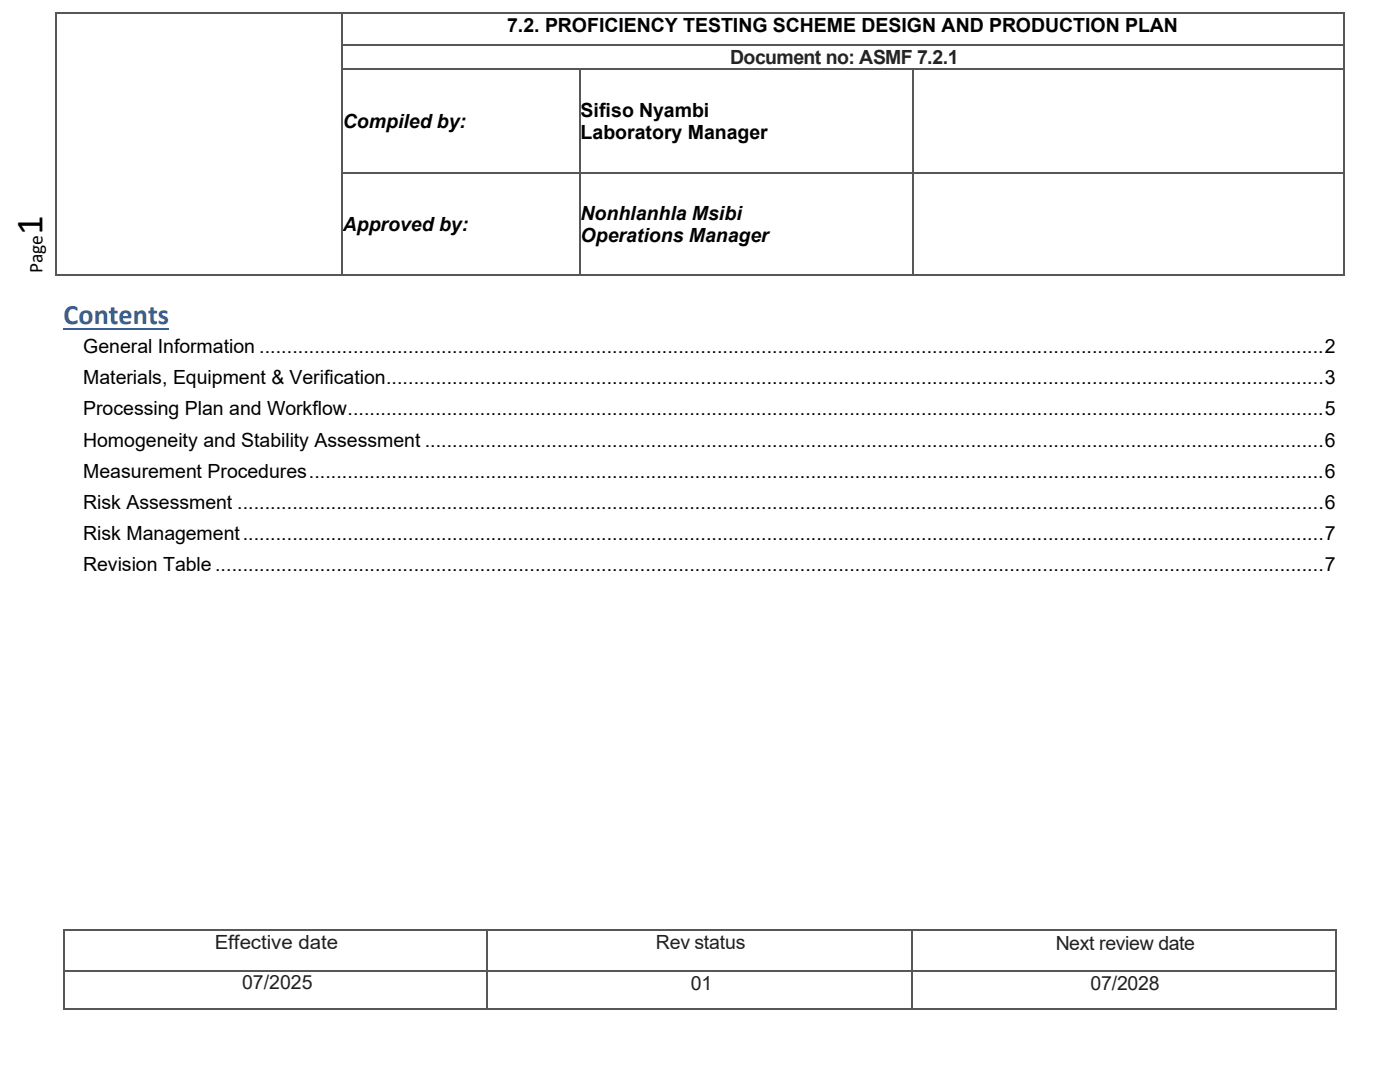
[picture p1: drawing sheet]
<svg xmlns="http://www.w3.org/2000/svg" width="279mm" height="216mm" viewBox="0 0 279 216" stroke-linecap="round" stroke-linejoin="round" font-family="sans-serif">
<defs><g id="words">
<text font-size="7.7" x="8.5" y="46.9" transform="rotate(-90 8.5 46.9)">1</text>
<text font-size="5.6" fill="#365f91" x="12.7" y="64.7">Contents</text>
<g font-size="3.9">
<text x="101.2" y="6.4">7.2. PROFICIENCY TESTING SCHEME DESIGN AND PRODUCTION PLAN</text>
<text x="115.9" y="23.3">Sifiso Nyambi</text>
<text x="68.4" y="25.6">Compiled by:</text>
<text x="115.9" y="27.8">Laboratory Manager</text>
<text x="68.4" y="46.1">Approved by:</text>
<text x="115.9" y="43.8">Nonhlanhla Msibi</text>
<text x="115.9" y="48.3">Operations Manager</text>
<text x="8.5" y="54.5" transform="rotate(-90 8.5 54.5)">Page</text>
<text x="16.6" y="70.4">General Information .................................................................................................................................................................................................2</text>
<text x="16.6" y="76.7">Materials, Equipment &amp; Verification..........................................................................................................................................................................3</text>
<text x="16.6" y="82.9">Processing Plan and Workflow.................................................................................................................................................................................5</text>
<text x="16.6" y="89.1">Homogeneity and Stability Assessment ...................................................................................................................................................................6</text>
<text x="16.6" y="95.4">Measurement Procedures........................................................................................................................................................................................6</text>
<text x="16.6" y="101.6">Risk Assessment .....................................................................................................................................................................................................6</text>
<text x="16.6" y="107.8">Risk Management....................................................................................................................................................................................................7</text>
<text x="16.6" y="114">Revision Table .........................................................................................................................................................................................................7</text>
</g>
<text font-size="3.9" fill="#242424" x="145.7" y="12.8">Document no: ASMF 7.2.1</text>
<g font-size="3.9" fill="#212121">
<text x="42.8" y="189.4">Effective date</text>
<text x="130.9" y="189.3">Rev status</text>
<text x="210.7" y="189.6">Next review date</text>
<text x="48.3" y="197.4">07/2025</text>
<text x="137.9" y="197.5">01</text>
<text x="217.6" y="197.6">07/2028</text>
</g>
</g></defs>
<g fill="#575757">
<path d="M11 2.5h.2v.3h-.2z" fill-rule="evenodd"/>
<path d="M11 2.5h.2v.3h-.2z" fill-rule="evenodd"/>
</g>
<path d="M11.2 2.7h56.9" fill="none" stroke="#575757" stroke-width=".25"/>
<path d="M68.1 2.5h.3v.3h-.3z" fill-rule="evenodd" fill="#575757"/>
<path d="M68.4 2.7h199.8" fill="none" stroke="#575757" stroke-width=".25"/>
<g fill="#575757">
<path d="M268.2 2.5h.2v.3h-.2z" fill-rule="evenodd"/>
<path d="M268.2 2.5h.2v.3h-.2z" fill-rule="evenodd"/>
</g>
<path d="M11.1 2.8v6.1M68.2 2.8v6.1M268.3 2.8v6.1" fill="none" stroke="#575757" stroke-width=".25"/>
<g fill="#575757">
<path d="M11 8.9h.2v.3h-.2z" fill-rule="evenodd"/>
<path d="M68.1 8.9h.3v.3h-.3z" fill-rule="evenodd"/>
</g>
<path d="M68.4 9.1h199.8" fill="none" stroke="#575757" stroke-width=".25"/>
<path d="M268.2 8.9h.2v.3h-.2z" fill-rule="evenodd" fill="#575757"/>
<path d="M11.1 9.2v4.5M68.2 9.2v4.5M268.3 9.2v4.5" fill="none" stroke="#575757" stroke-width=".25"/>
<g fill="#575757">
<path d="M11 13.7h.2v.2h-.2z" fill-rule="evenodd"/>
<path d="M68.1 13.7h.3v.2h-.3z" fill-rule="evenodd"/>
</g>
<path d="M68.4 13.8h47.2" fill="none" stroke="#575757" stroke-width=".25"/>
<path d="M115.6 13.7h.3v.2h-.3z" fill-rule="evenodd" fill="#575757"/>
<path d="M115.9 13.8h66.2" fill="none" stroke="#575757" stroke-width=".25"/>
<path d="M182.1 13.7h.3v.2h-.3z" fill-rule="evenodd" fill="#575757"/>
<path d="M182.4 13.8h85.8" fill="none" stroke="#575757" stroke-width=".25"/>
<path d="M268.2 13.7h.2v.2h-.2z" fill-rule="evenodd" fill="#575757"/>
<path d="M11.1 13.9v20.5M68.2 13.9v20.5M115.8 13.9v20.5M182.3 13.9v20.5M268.3 13.9v20.5" fill="none" stroke="#575757" stroke-width=".25"/>
<g fill="#575757">
<path d="M11 34.4h.2v.2h-.2z" fill-rule="evenodd"/>
<path d="M68.1 34.4h.3v.2h-.3z" fill-rule="evenodd"/>
</g>
<path d="M68.4 34.5h47.2" fill="none" stroke="#575757" stroke-width=".25"/>
<path d="M115.6 34.4h.3v.2h-.3z" fill-rule="evenodd" fill="#575757"/>
<path d="M115.9 34.5h66.2" fill="none" stroke="#575757" stroke-width=".25"/>
<path d="M182.1 34.4h.3v.2h-.3z" fill-rule="evenodd" fill="#575757"/>
<path d="M182.4 34.5h85.8" fill="none" stroke="#575757" stroke-width=".25"/>
<path d="M268.2 34.4h.2v.2h-.2z" fill-rule="evenodd" fill="#575757"/>
<path d="M11.1 34.6v20.1" fill="none" stroke="#575757" stroke-width=".25"/>
<g fill="#575757">
<path d="M11 54.7h.2v.2h-.2z" fill-rule="evenodd"/>
<path d="M11 54.7h.2v.2h-.2z" fill-rule="evenodd"/>
</g>
<path d="M68.2 34.6v20.1M11.2 54.8h56.9" fill="none" stroke="#575757" stroke-width=".25"/>
<path d="M68.1 54.7h.3v.2h-.3z" fill-rule="evenodd" fill="#575757"/>
<path d="M115.8 34.6v20.1M68.4 54.8h47.2" fill="none" stroke="#575757" stroke-width=".25"/>
<path d="M115.6 54.7h.3v.2h-.3z" fill-rule="evenodd" fill="#575757"/>
<path d="M182.3 34.6v20.1M115.9 54.8h66.2" fill="none" stroke="#575757" stroke-width=".25"/>
<path d="M182.1 54.7h.3v.2h-.3z" fill-rule="evenodd" fill="#575757"/>
<path d="M268.3 34.6v20.1M182.4 54.8h85.8" fill="none" stroke="#575757" stroke-width=".25"/>
<g fill="#575757">
<path d="M268.2 54.7h.2v.2h-.2z" fill-rule="evenodd"/>
<path d="M268.2 54.7h.2v.2h-.2z" fill-rule="evenodd"/>
<path d="M12.7 185.4h.3v.2h-.3z" fill-rule="evenodd"/>
<path d="M12.7 185.4h.3v.2h-.3z" fill-rule="evenodd"/>
</g>
<path d="M13 185.5h84.1" fill="none" stroke="#575757" stroke-width=".25"/>
<path d="M97.1 185.4h.3v.2h-.3z" fill-rule="evenodd" fill="#575757"/>
<path d="M97.4 185.5h84.6" fill="none" stroke="#575757" stroke-width=".25"/>
<path d="M182 185.4h.2v.2h-.2z" fill-rule="evenodd" fill="#575757"/>
<path d="M182.2 185.5h84.3" fill="none" stroke="#575757" stroke-width=".25"/>
<g fill="#575757">
<path d="M266.5 185.4h.2v.2h-.2z" fill-rule="evenodd"/>
<path d="M266.5 185.4h.2v.2h-.2z" fill-rule="evenodd"/>
</g>
<path d="M12.8 185.6v8M97.3 185.6v8M182.1 185.6v8M266.6 185.6v8" fill="none" stroke="#575757" stroke-width=".25"/>
<path d="M12.7 193.6h.3v.2h-.3z" fill-rule="evenodd" fill="#575757"/>
<path d="M13 193.7h84.1" fill="none" stroke="#575757" stroke-width=".25"/>
<path d="M97.1 193.6h.3v.2h-.3z" fill-rule="evenodd" fill="#575757"/>
<path d="M97.4 193.7h84.6" fill="none" stroke="#575757" stroke-width=".25"/>
<path d="M182 193.6h.2v.2h-.2z" fill-rule="evenodd" fill="#575757"/>
<path d="M182.2 193.7h84.3" fill="none" stroke="#575757" stroke-width=".25"/>
<path d="M266.5 193.6h.2v.2h-.2z" fill-rule="evenodd" fill="#575757"/>
<path d="M12.8 193.8v7.4" fill="none" stroke="#575757" stroke-width=".25"/>
<g fill="#575757">
<path d="M12.7 201.2h.3v.3h-.3z" fill-rule="evenodd"/>
<path d="M12.7 201.2h.3v.3h-.3z" fill-rule="evenodd"/>
</g>
<path d="M97.3 193.8v7.4M13 201.3h84.1" fill="none" stroke="#575757" stroke-width=".25"/>
<path d="M97.1 201.2h.3v.3h-.3z" fill-rule="evenodd" fill="#575757"/>
<path d="M182.1 193.8v7.4M97.4 201.3h84.6" fill="none" stroke="#575757" stroke-width=".25"/>
<path d="M182 201.2h.2v.3h-.2z" fill-rule="evenodd" fill="#575757"/>
<path d="M266.6 193.8v7.4M182.2 201.3h84.3" fill="none" stroke="#575757" stroke-width=".25"/>
<g fill="#575757">
<path d="M266.5 201.2h.2v.3h-.2z" fill-rule="evenodd"/>
<path d="M266.5 201.2h.2v.3h-.2z" fill-rule="evenodd"/>
</g>
<path d="M12.7 65.6h21.1" fill="none" stroke="#365f91" stroke-width=".38"/>
<use href="#words"/>
</svg>
